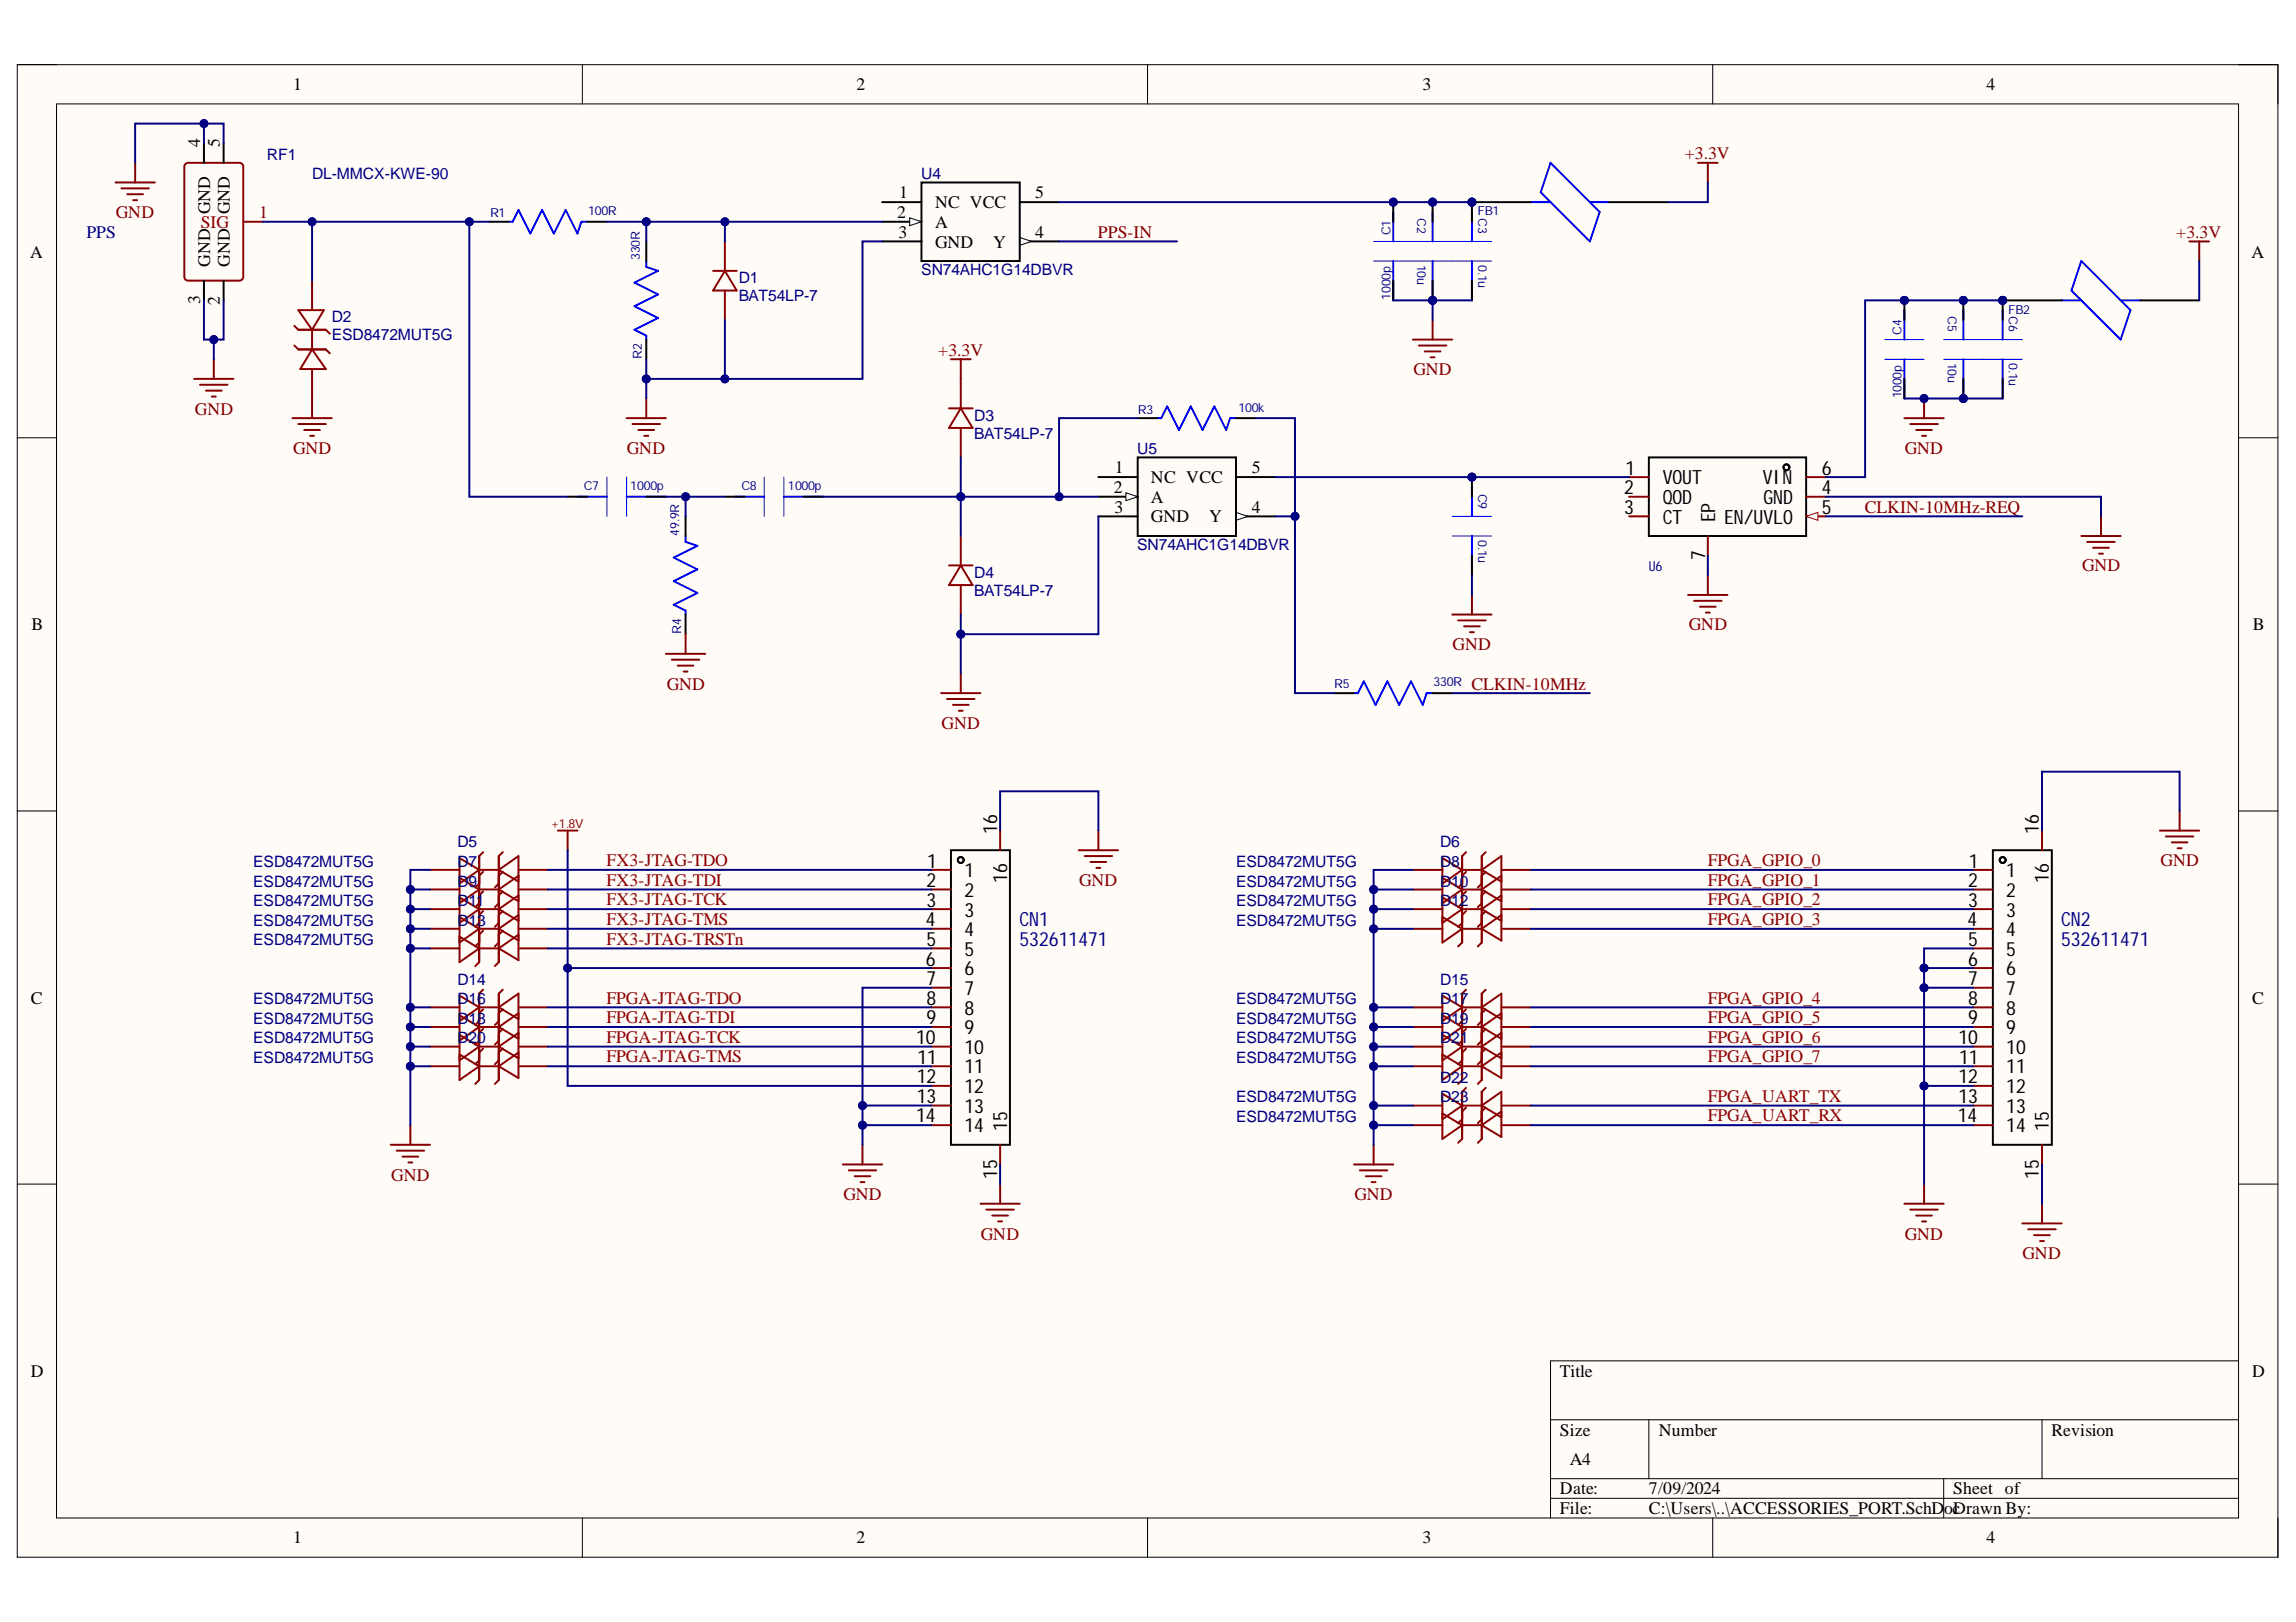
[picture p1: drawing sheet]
<svg xmlns="http://www.w3.org/2000/svg" width="297mm" height="210mm" viewBox="0 0 297 210" stroke-linecap="round" stroke-linejoin="round" font-family="sans-serif">
<defs><g id="words">
<g font-size="2.5">
<text x="210.1" y="64">2</text>
<text x="210.3" y="61.4">1</text>
<text x="215.1" y="62.7">VOUT</text>
<text x="215.1" y="65.2">QOD</text>
<text x="228.1" y="62.7">VIN</text>
<text x="228.1" y="65.2">GND</text>
<text x="235.7" y="64">4</text>
<text x="235.7" y="61.4">6</text>
<text x="210.1" y="66.5">3</text>
<text x="215.1" y="67.8">CT</text>
<text x="221.9" y="67.6" transform="rotate(-90 221.9 67.6)">EP</text>
<text x="223.1" y="67.8">EN/UVLO</text>
<text x="235.7" y="66.5">5</text>
<text x="220.6" y="72.5" transform="rotate(-90 220.6 72.5)">7</text>
<text x="129" y="108" transform="rotate(-90 129 108)">16</text>
<text x="263.8" y="108" transform="rotate(-90 263.8 108)">16</text>
<text x="120" y="112.3">1</text>
<text x="124.8" y="113.5">1</text>
<text x="254.7" y="112.3">1</text>
<text x="259.5" y="113.5">1</text>
<text x="119.8" y="119.9">4</text>
<text x="119.9" y="114.8">2</text>
<text x="119.9" y="117.3">3</text>
<text x="124.8" y="116.1">2</text>
<text x="124.8" y="118.6">3</text>
<text x="130.3" y="114.2" transform="rotate(-90 130.3 114.2)">16</text>
<text x="254.6" y="119.9">4</text>
<text x="254.6" y="114.8">2</text>
<text x="254.6" y="117.3">3</text>
<text x="259.5" y="116.1">2</text>
<text x="259.5" y="118.6">3</text>
<text x="265" y="114.2" transform="rotate(-90 265 114.2)">16</text>
<text x="119.8" y="125">6</text>
<text x="119.9" y="122.4">5</text>
<text x="124.8" y="121.2">4</text>
<text x="124.8" y="123.7">5</text>
<text x="254.6" y="122.4">5</text>
<text x="254.6" y="125">6</text>
<text x="259.5" y="121.2">4</text>
<text x="259.5" y="123.7">5</text>
<text x="119.9" y="127.5">7</text>
<text x="119.9" y="130">8</text>
<text x="124.8" y="126.2">6</text>
<text x="124.8" y="128.8">7</text>
<text x="124.8" y="131.3">8</text>
<text x="254.6" y="127.5">7</text>
<text x="254.6" y="130">8</text>
<text x="259.5" y="126.2">6</text>
<text x="259.5" y="128.8">7</text>
<text x="259.5" y="131.3">8</text>
<text x="118.5" y="135.1">10</text>
<text x="118.7" y="137.6">11</text>
<text x="119.9" y="132.6">9</text>
<text x="124.8" y="133.8">9</text>
<text x="124.8" y="136.4">10</text>
<text x="253.4" y="135.1">10</text>
<text x="253.5" y="137.6">11</text>
<text x="254.6" y="132.6">9</text>
<text x="259.5" y="133.8">9</text>
<text x="259.5" y="136.4">10</text>
<text x="118.6" y="140.2">12</text>
<text x="118.6" y="142.7">13</text>
<text x="124.8" y="138.9">11</text>
<text x="124.8" y="141.5">12</text>
<text x="124.8" y="144">13</text>
<text x="253.4" y="140.2">12</text>
<text x="253.4" y="142.7">13</text>
<text x="259.5" y="138.9">11</text>
<text x="259.5" y="141.5">12</text>
<text x="259.5" y="144">13</text>
<text x="118.5" y="145.3">14</text>
<text x="124.8" y="146.5">14</text>
<text x="130.3" y="146.4" transform="rotate(-90 130.3 146.4)">15</text>
<text x="253.3" y="145.3">14</text>
<text x="259.5" y="146.5">14</text>
<text x="265" y="146.4" transform="rotate(-90 265 146.4)">15</text>
<text x="129" y="152.5" transform="rotate(-90 129 152.5)">15</text>
<text x="263.8" y="152.5" transform="rotate(-90 263.8 152.5)">15</text>
</g>
<g font-size="2.5" fill="#000080">
<text x="131.9" y="119.9">CN1</text>
<text x="266.7" y="119.9">CN2</text>
<text x="131.9" y="122.4">532611471</text>
<text x="266.7" y="122.4">532611471</text>
</g>
<g font-size="2.3">
<text x="37.9" y="11.7">1</text>
<text x="110.8" y="11.7">2</text>
<text x="184" y="11.7">3</text>
<text x="257" y="11.7">4</text>
<text x="25.9" y="19" transform="rotate(-90 25.9 19)">4</text>
<text x="28.4" y="19" transform="rotate(-90 28.4 19)">5</text>
<text x="27.2" y="27.8" transform="rotate(-90 27.2 27.8)">GND</text>
<text x="29.7" y="27.8" transform="rotate(-90 29.7 27.8)">GND</text>
<text x="116.1" y="28.2">2</text>
<text x="116.3" y="25.6">1</text>
<text x="121" y="26.9">NC VCC</text>
<text x="121" y="29.5">A</text>
<text x="133.9" y="25.6">5</text>
<text x="3.9" y="33.3">A</text>
<text x="27.2" y="34.5" transform="rotate(-90 27.2 34.5)">GND</text>
<text x="29.7" y="34.5" transform="rotate(-90 29.7 34.5)">GND</text>
<text x="116.2" y="30.8">3</text>
<text x="121" y="32.1">GND</text>
<text x="128.5" y="32.1">Y</text>
<text x="133.9" y="30.8">4</text>
<text x="291.3" y="33.3">A</text>
<text x="25.9" y="39.3" transform="rotate(-90 25.9 39.3)">3</text>
<text x="28.4" y="39.4" transform="rotate(-90 28.4 39.4)">2</text>
<text x="144.1" y="63.8">2</text>
<text x="144.2" y="61.3">1</text>
<text x="148.9" y="62.5">NC VCC</text>
<text x="148.9" y="65.1">A</text>
<text x="161.9" y="61.3">5</text>
<text x="144.2" y="66.3">3</text>
<text x="148.9" y="67.6">GND</text>
<text x="156.4" y="67.6">Y</text>
<text x="161.9" y="66.3">4</text>
<text x="4.1" y="81.6">B</text>
<text x="291.5" y="81.6">B</text>
<text x="4" y="129.9">C</text>
<text x="291.4" y="129.9">C</text>
<text x="4" y="178.2">D</text>
<text x="201.8" y="178.2">Title</text>
<text x="291.4" y="178.2">D</text>
<text x="201.8" y="185.8">Size</text>
<text x="214.6" y="185.8">Number</text>
<text x="265.4" y="185.8">Revision</text>
<text x="203.1" y="189.6">A4</text>
<text x="201.8" y="193.4">Date:</text>
<text x="201.8" y="195.9">File:</text>
<text x="213.3" y="193.4">7/09/2024</text>
<text x="213.3" y="195.9">C:\Users\..\ACCESSORIES_PORT.SchD</text>
<text x="251.5" y="195.9">ocDrawn By:</text>
<text x="252.7" y="193.4">Sheet of</text>
<text x="37.9" y="199.7">1</text>
<text x="110.8" y="199.7">2</text>
<text x="184" y="199.7">3</text>
<text x="257" y="199.7">4</text>
</g>
<g font-size="2.3" fill="#800000">
<text x="218" y="20.6">+3.3V</text>
<text x="15" y="28.2">GND</text>
<text x="142" y="30.8">PPS-IN</text>
<text x="281.6" y="30.8">+3.3V</text>
<text x="121.4" y="46">+3.3V</text>
<text x="25.2" y="53.6">GND</text>
<text x="182.9" y="48.6">GND</text>
<text x="37.9" y="58.7">GND</text>
<text x="81.1" y="58.7">GND</text>
<text x="246.4" y="58.7">GND</text>
<text x="241.3" y="66.3">CLKIN-10MHz-REQ</text>
<text x="269.4" y="73.9">GND</text>
<text x="218.5" y="81.6">GND</text>
<text x="86.3" y="89.3">GND</text>
<text x="187.9" y="84.1">GND</text>
<text x="190.4" y="89.3">CLKIN-10MHz</text>
<text x="121.8" y="94.3">GND</text>
<text x="279.5" y="112.1">GND</text>
<text x="139.6" y="114.6">GND</text>
<text x="50.6" y="152.8">GND</text>
<text x="109.1" y="155.3">GND</text>
<text x="175.2" y="155.3">GND</text>
<text x="126.9" y="160.4">GND</text>
<text x="246.4" y="160.4">GND</text>
<text x="261.7" y="162.9">GND</text>
</g>
<g font-size="2.3" fill="#800">
<text x="26" y="29.5">SIG</text>
<text x="33.5" y="28.2">1</text>
</g>
<text font-size="2.3" fill="#000080" x="11.2" y="30.8">PPS</text>
<g font-size="2.3" fill="#980000">
<text x="78.5" y="112.1">FX3-JTAG-TDO</text>
<text x="220.9" y="112.1">FPGA_GPIO_0</text>
<text x="78.5" y="114.6">FX3-JTAG-TDI</text>
<text x="78.5" y="117.2">FX3-JTAG-TCK</text>
<text x="78.5" y="119.7">FX3-JTAG-TMS</text>
<text x="220.9" y="114.6">FPGA_GPIO_1</text>
<text x="220.9" y="117.2">FPGA_GPIO_2</text>
<text x="220.9" y="119.7">FPGA_GPIO_3</text>
<text x="78.5" y="122.3">FX3-JTAG-TRSTn</text>
<text x="78.5" y="129.9">FPGA-JTAG-TDO</text>
<text x="220.9" y="129.9">FPGA_GPIO_4</text>
<text x="78.5" y="132.4">FPGA-JTAG-TDI</text>
<text x="78.5" y="134.9">FPGA-JTAG-TCK</text>
<text x="78.5" y="137.5">FPGA-JTAG-TMS</text>
<text x="220.9" y="132.4">FPGA_GPIO_5</text>
<text x="220.9" y="134.9">FPGA_GPIO_6</text>
<text x="220.9" y="137.5">FPGA_GPIO_7</text>
<text x="220.9" y="142.6">FPGA_UART_TX</text>
<text x="220.9" y="145.1">FPGA_UART_RX</text>
</g>
<g font-size="2" fill="#000080">
<text x="34.5" y="20.6">RF1</text>
<text x="40.4" y="23.2">DL-MMCX-KWE-90</text>
<text x="119.2" y="23.2">U4</text>
<text x="119.2" y="35.6">SN74AHC1G14DBVR</text>
<text x="42.9" y="41.7">D2</text>
<text x="95.6" y="36.6">D1</text>
<text x="95.6" y="38.9">BAT54LP-7</text>
<text x="42.9" y="44">ESD8472MUT5G</text>
<text x="126" y="54.5">D3</text>
<text x="126" y="56.8">BAT54LP-7</text>
<text x="147.1" y="58.8">U5</text>
<text x="147.1" y="71.2">SN74AHC1G14DBVR</text>
<text x="126" y="74.8">D4</text>
<text x="126" y="77.1">BAT54LP-7</text>
<text x="32.8" y="112.2">ESD8472MUT5G</text>
<text x="59.2" y="109.6">D5</text>
<text x="59.2" y="112.2">D7</text>
<text x="159.9" y="112.2">ESD8472MUT5G</text>
<text x="186.3" y="109.6">D6</text>
<text x="186.3" y="112.2">D8</text>
<text x="32.8" y="114.7">ESD8472MUT5G</text>
<text x="32.8" y="117.3">ESD8472MUT5G</text>
<text x="32.8" y="119.8">ESD8472MUT5G</text>
<text x="59.2" y="114.7">D9</text>
<text x="59.2" y="117.3">D11</text>
<text x="59.2" y="119.8">D13</text>
<text x="159.9" y="114.7">ESD8472MUT5G</text>
<text x="159.9" y="117.3">ESD8472MUT5G</text>
<text x="159.9" y="119.8">ESD8472MUT5G</text>
<text x="186.3" y="114.7">D10</text>
<text x="186.3" y="117.3">D12</text>
<text x="32.8" y="122.3">ESD8472MUT5G</text>
<text x="32.8" y="129.9">ESD8472MUT5G</text>
<text x="59.2" y="127.4">D14</text>
<text x="59.2" y="129.9">D16</text>
<text x="159.9" y="129.9">ESD8472MUT5G</text>
<text x="186.3" y="127.4">D15</text>
<text x="186.3" y="129.9">D17</text>
<text x="32.8" y="132.5">ESD8472MUT5G</text>
<text x="32.8" y="135">ESD8472MUT5G</text>
<text x="32.8" y="137.6">ESD8472MUT5G</text>
<text x="59.2" y="132.5">D18</text>
<text x="59.2" y="135">D20</text>
<text x="159.9" y="132.5">ESD8472MUT5G</text>
<text x="159.9" y="135">ESD8472MUT5G</text>
<text x="159.9" y="137.6">ESD8472MUT5G</text>
<text x="186.3" y="132.5">D19</text>
<text x="186.3" y="135">D21</text>
<text x="159.9" y="142.6">ESD8472MUT5G</text>
<text x="186.3" y="140.1">D22</text>
<text x="186.3" y="142.6">D23</text>
<text x="159.9" y="145.2">ESD8472MUT5G</text>
</g>
<text font-size="1.8" fill="#000080" x="213.3" y="73.9">U6</text>
<g font-size="1.6" fill="#000080">
<text x="63.4" y="28.1">R1</text>
<text x="76.1" y="27.8">100R</text>
<text x="183.4" y="28.3" transform="rotate(90 183.4 28.3)">C2</text>
<text x="191.1" y="27.8">FB1</text>
<text x="191.2" y="28.3" transform="rotate(90 191.2 28.3)">C3</text>
<text x="82.8" y="33.6" transform="rotate(-90 82.8 33.6)">330R</text>
<text x="179.9" y="30.5" transform="rotate(-90 179.9 30.5)">C1</text>
<text x="183.4" y="34.3" transform="rotate(90 183.4 34.3)">10u</text>
<text x="191.2" y="34.3" transform="rotate(90 191.2 34.3)">0.1u</text>
<text x="179.9" y="38.8" transform="rotate(-90 179.9 38.8)">1000p</text>
<text x="252" y="41" transform="rotate(90 252 41)">C5</text>
<text x="259.8" y="40.6">FB2</text>
<text x="259.9" y="41" transform="rotate(90 259.9 41)">C6</text>
<text x="83" y="46.5" transform="rotate(-90 83 46.5)">R2</text>
<text x="246" y="43.3" transform="rotate(-90 246 43.3)">C4</text>
<text x="252" y="47" transform="rotate(90 252 47)">10u</text>
<text x="259.9" y="47" transform="rotate(90 259.9 47)">0.1u</text>
<text x="147.2" y="53.6">R3</text>
<text x="160.2" y="53.3">100k</text>
<text x="246" y="51.5" transform="rotate(-90 246 51.5)">1000p</text>
<text x="75.5" y="63.5">C7</text>
<text x="81.5" y="63.5">1000p</text>
<text x="95.9" y="63.5">C8</text>
<text x="101.9" y="63.5">1000p</text>
<text x="191.2" y="63.9" transform="rotate(90 191.2 63.9)">C9</text>
<text x="87.9" y="69.4" transform="rotate(-90 87.9 69.4)">49.9R</text>
<text x="191.2" y="69.9" transform="rotate(90 191.2 69.9)">0.1u</text>
<text x="88.1" y="82" transform="rotate(-90 88.1 82)">R4</text>
<text x="172.6" y="89.1">R5</text>
<text x="185.5" y="88.8">330R</text>
</g>
<text font-size="1.6" fill="#800000" x="71.4" y="107.2">+1.8V</text>
</g></defs>
<path d="M2.2 8.4h292.5v193.1h-292.5z" fill-rule="evenodd" fill="#fffcf8"/>
<path d="M2.2 8.4h292.5v193.1h-292.5z" fill="none" stroke="#000" stroke-width=".13"/>
<path d="M7.3 13.4h282.3v183h-282.3z" fill-rule="evenodd" fill="#fffcf8"/>
<g fill="none" stroke="#000" stroke-width=".13">
<path d="M2.2 8.4h5.1M7.3 13.4h282.3v183h-282.3zM75.3 8.4v5M148.5 8.4v5M221.6 8.4v5M289.6 8.4h5.1v5M2.2 56.7h5.1M289.6 56.7h5.1M2.2 104.9h5.1M289.6 105h5.1M2.2 153.2h5.1M289.6 153.2h5.1"/>
<path d="M289.6 176.1h-89v20.3M75.3 196.4v5.1M148.5 196.4v5.1M200.6 183.7h89M200.6 191.4h89M200.6 193.9h89M213.3 183.7v7.7M221.6 196.4v5.1M251.5 191.4v5M264.2 183.7v7.7M294.7 196.4v5.1"/>
</g>
<path d="M92.3 35.1h3M93.8 31.2v3.9M93.8 37.6v3.8M93.8 35.1l1.5 2.5h-3z" fill="none" stroke="#800" stroke-width=".25"/>
<path d="M65.8 28.7h.5l.8-1.5 1.5 3 1.5-3 1.6 3 1.5-3 1.5 3 .5-1.5h.8M83.6 33.8v.7l1.5 .6-3 1.5 3 1.5-3 1.5 3 1.6-3 1.5 1.5 .7v.5" fill="none" stroke="#00f" stroke-width=".25"/>
<path d="M63.3 28.7h2.5M76 28.7h2.5M83.6 31.2v2.6M114.1 28.7h5.1M114.1 26.2h5.1M83.6 43.9v2.6" fill="none" stroke="#000" stroke-width=".25"/>
<path d="M81.1 54.1h5.1M81.8 54.9h3.6M82.6 55.6h2M83.4 56.4h.5M83.6 51.6v2.5" fill="none" stroke="#800000" stroke-width=".25"/>
<path d="M117.7 28.2l1.5 .5-1.5 .5z" fill="#f8fcff"/>
<path d="M117.7 28.2l1.5 .5-1.5 .5z" fill="none" stroke="#000" stroke-width=".13"/>
<path d="M114.1 31.2h5.1M131.9 31.2h5.1" fill="none" stroke="#000" stroke-width=".25"/>
<path d="M131.9 30.7l1.6 .5-1.6 .5z" fill="#f8fcff"/>
<path d="M131.9 30.7l1.6 .5-1.6 .5z" fill="none" stroke="#000" stroke-width=".13"/>
<path d="M119.2 23.6h12.7v10.2h-12.7zM131.9 26.2h5.1M73.4 64.3h2.6M83.6 64.3h2.6M88.7 66.8v2.6M88.7 79.5v2.6M93.8 64.3h2.5M104 64.3h2.5M142.1 64.3h5.1M142.1 61.7h5.1" fill="none" stroke="#000" stroke-width=".25"/>
<path d="M74.7 64.3h3.8M81.1 64.3h5.1M88.7 69.4v.7l1.5 .5-3 1.6 3 1.5-3 1.5 3 1.5-3 1.6 1.5 .7v.5M95.1 64.3h3.8M101.4 64.3h5.1" fill="none" stroke="#00f" stroke-width=".25"/>
<path d="M78.5 61.7v5.1M81.1 61.7v5.1M98.9 61.7v5.1M101.4 61.7v5.1" fill="none" stroke="#00f" stroke-width=".13"/>
<path d="M123 46.5h2.6M124.3 46.5v2.5M86.2 84.6h5M86.9 85.4h3.6M87.7 86.1h2M88.4 86.9h.5M88.7 82.1v2.5M121.8 89.7h5M122.5 90.5h3.6M123.3 91.2h2M124 92h.6M124.3 87.2v2.5" fill="none" stroke="#800000" stroke-width=".25"/>
<path d="M122.8 52.8h3M124.3 49v3.8M124.3 55.4v3.8M124.3 52.8l1.5 2.6h-3zM122.8 73.2h3M124.3 69.4v3.8M124.3 75.7v3.8M124.3 73.2l1.5 2.5h-3z" fill="none" stroke="#800" stroke-width=".25"/>
<path d="M145.7 63.8l1.5 .5-1.5 .5z" fill="#f8fcff"/>
<path d="M145.7 63.8l1.5 .5-1.5 .5z" fill="none" stroke="#000" stroke-width=".13"/>
<path d="M142.1 66.8h5.1M159.9 66.8h5.1" fill="none" stroke="#000" stroke-width=".25"/>
<path d="M159.9 66.3l1.5 .5-1.5 .5z" fill="#f8fcff"/>
<path d="M159.9 66.3l1.5 .5-1.5 .5z" fill="none" stroke="#000" stroke-width=".13"/>
<path d="M147.2 59.2h12.7v10.2h-12.7zM147.2 54.1h2.5M159.9 54.1h2.5M159.9 61.7h5.1M172.6 89.7h2.6M185.3 89.7h2.6" fill="none" stroke="#000" stroke-width=".25"/>
<path d="M149.7 54.1h.5l.8-1.5 1.5 3 1.6-3 1.5 3 1.5-3 1.5 3 .5-1.5h.8M175.2 89.7h.5l.7-1.5 1.6 3 1.5-3 1.5 3 1.5-3 1.6 3 .5-1.5h.7" fill="none" stroke="#00f" stroke-width=".25"/>
<path d="M40.4 36.3v3.8M38.1 42.2l.5 .5h3.6l.5 .5M38.1 44.7l.5 .5h3.6l.5 .5M38.6 40.1h3.3l-1.5 2.6zM40.4 42.7v2.5M40.4 47.8v3.8M40.4 45.2l1.8 2.6h-3.3z" fill="none" stroke="#800" stroke-width=".25"/>
<path d="M37.8 54.1h5.1M38.6 54.9h3.6M39.4 55.6h2M40.1 56.4h.5M40.4 51.6v2.5" fill="none" stroke="#800000" stroke-width=".25"/>
<circle cx="190.4" cy="26.2" r=".51" fill="#000080"/>
<circle cx="190.4" cy="26.2" r=".51" fill="none" stroke="#000080" stroke-width=".13"/>
<path d="M190.4 27.4v3.8M190.4 33.8v5.1" fill="none" stroke="#00f" stroke-width=".25"/>
<path d="M187.9 31.2h5.1M187.9 33.8h5.1" fill="none" stroke="#00f" stroke-width=".13"/>
<path d="M190.4 26.2v2.5" fill="none" stroke="#000" stroke-width=".25"/>
<circle cx="190.4" cy="26.2" r=".51" fill="#000080"/>
<circle cx="190.4" cy="26.2" r=".51" fill="none" stroke="#000080" stroke-width=".13"/>
<path d="M190.4 36.3v2.6" fill="none" stroke="#000" stroke-width=".25"/>
<path d="M219.7 21.1h2.5M220.9 21.1v2.5" fill="none" stroke="#800000" stroke-width=".25"/>
<circle cx="190.4" cy="26.2" r=".51" fill="#000080"/>
<circle cx="190.4" cy="26.2" r=".51" fill="none" stroke="#000080" stroke-width=".13"/>
<path d="M198.1 26.2h2.5M200.6 21.1l6.4 6.3-1.3 3.8-6.4-6.3zM205.7 26.2h2.5" fill="none" stroke="#00f" stroke-width=".25"/>
<path d="M190.4 26.2h7.7" fill="none" stroke="#000" stroke-width=".25"/>
<circle cx="190.4" cy="26.2" r=".51" fill="#000080"/>
<circle cx="190.4" cy="26.2" r=".51" fill="none" stroke="#000080" stroke-width=".13"/>
<path d="M208.2 26.2h7.7" fill="none" stroke="#000" stroke-width=".25"/>
<circle cx="185.3" cy="26.2" r=".51" fill="#000080"/>
<circle cx="185.3" cy="26.2" r=".51" fill="none" stroke="#000080" stroke-width=".13"/>
<circle cx="185.3" cy="38.9" r=".51" fill="#000080"/>
<circle cx="185.3" cy="38.9" r=".51" fill="none" stroke="#000080" stroke-width=".13"/>
<path d="M185.3 27.4v3.8M185.3 33.8v5.1" fill="none" stroke="#00f" stroke-width=".25"/>
<path d="M182.8 31.2h5.1M182.8 33.8h5.1" fill="none" stroke="#00f" stroke-width=".13"/>
<path d="M185.3 26.2v2.5" fill="none" stroke="#000" stroke-width=".25"/>
<circle cx="185.3" cy="26.2" r=".51" fill="#000080"/>
<circle cx="185.3" cy="26.2" r=".51" fill="none" stroke="#000080" stroke-width=".13"/>
<path d="M185.3 36.3v2.6" fill="none" stroke="#000" stroke-width=".25"/>
<circle cx="185.3" cy="38.9" r=".51" fill="#000080"/>
<circle cx="185.3" cy="38.9" r=".51" fill="none" stroke="#000080" stroke-width=".13"/>
<circle cx="180.2" cy="26.2" r=".51" fill="#000080"/>
<circle cx="180.2" cy="26.2" r=".51" fill="none" stroke="#000080" stroke-width=".13"/>
<path d="M180.2 27.4v3.8M180.2 33.8v5.1" fill="none" stroke="#00f" stroke-width=".25"/>
<path d="M177.7 31.2h5.1M177.7 33.8h5.1" fill="none" stroke="#00f" stroke-width=".13"/>
<path d="M180.2 26.2v2.5" fill="none" stroke="#000" stroke-width=".25"/>
<circle cx="180.2" cy="26.2" r=".51" fill="#000080"/>
<circle cx="180.2" cy="26.2" r=".51" fill="none" stroke="#000080" stroke-width=".13"/>
<path d="M180.2 36.3v2.6" fill="none" stroke="#000" stroke-width=".25"/>
<path d="M182.8 43.9h5.1M183.6 44.7h3.5M184.3 45.5h2.1M185.1 46.2h.5M185.3 41.4v2.5" fill="none" stroke="#800000" stroke-width=".25"/>
<circle cx="259.1" cy="38.9" r=".51" fill="#000080"/>
<circle cx="259.1" cy="38.9" r=".51" fill="none" stroke="#000080" stroke-width=".13"/>
<path d="M259.1 40.1v3.8M259.1 46.5v5.1" fill="none" stroke="#00f" stroke-width=".25"/>
<path d="M256.6 43.9h5M256.6 46.5h5" fill="none" stroke="#00f" stroke-width=".13"/>
<path d="M259.1 38.9v2.5" fill="none" stroke="#000" stroke-width=".25"/>
<circle cx="259.1" cy="38.9" r=".51" fill="#000080"/>
<circle cx="259.1" cy="38.9" r=".51" fill="none" stroke="#000080" stroke-width=".13"/>
<path d="M259.1 49v2.6" fill="none" stroke="#000" stroke-width=".25"/>
<path d="M283.2 31.2h2.6M284.5 31.2v2.6" fill="none" stroke="#800000" stroke-width=".25"/>
<circle cx="259.1" cy="38.9" r=".51" fill="#000080"/>
<circle cx="259.1" cy="38.9" r=".51" fill="none" stroke="#000080" stroke-width=".13"/>
<path d="M266.7 38.9h2.6M269.3 33.8l6.3 6.3-1.3 3.8-6.3-6.3zM274.3 38.9h2.6" fill="none" stroke="#00f" stroke-width=".25"/>
<path d="M259.1 38.9h7.6" fill="none" stroke="#000" stroke-width=".25"/>
<circle cx="259.1" cy="38.9" r=".51" fill="#000080"/>
<circle cx="259.1" cy="38.9" r=".51" fill="none" stroke="#000080" stroke-width=".13"/>
<path d="M276.9 38.9h7.6" fill="none" stroke="#000" stroke-width=".25"/>
<circle cx="254" cy="38.9" r=".51" fill="#000080"/>
<circle cx="254" cy="38.9" r=".51" fill="none" stroke="#000080" stroke-width=".13"/>
<circle cx="254" cy="51.6" r=".51" fill="#000080"/>
<circle cx="254" cy="51.6" r=".51" fill="none" stroke="#000080" stroke-width=".13"/>
<path d="M254 40.1v3.8M254 46.5v5.1" fill="none" stroke="#00f" stroke-width=".25"/>
<path d="M251.5 43.9h5.1M251.5 46.5h5.1" fill="none" stroke="#00f" stroke-width=".13"/>
<path d="M254 38.9v2.5" fill="none" stroke="#000" stroke-width=".25"/>
<circle cx="254" cy="38.9" r=".51" fill="#000080"/>
<circle cx="254" cy="38.9" r=".51" fill="none" stroke="#000080" stroke-width=".13"/>
<path d="M254 49v2.6" fill="none" stroke="#000" stroke-width=".25"/>
<circle cx="254" cy="51.6" r=".51" fill="#000080"/>
<circle cx="254" cy="51.6" r=".51" fill="none" stroke="#000080" stroke-width=".13"/>
<circle cx="246.4" cy="38.9" r=".51" fill="#000080"/>
<circle cx="246.4" cy="38.9" r=".51" fill="none" stroke="#000080" stroke-width=".13"/>
<path d="M246.4 40.1v3.8M246.4 46.5v5.1" fill="none" stroke="#00f" stroke-width=".25"/>
<path d="M243.8 43.9h5.1M243.8 46.5h5.1" fill="none" stroke="#00f" stroke-width=".13"/>
<path d="M246.4 38.9v2.5" fill="none" stroke="#000" stroke-width=".25"/>
<circle cx="246.4" cy="38.9" r=".51" fill="#000080"/>
<circle cx="246.4" cy="38.9" r=".51" fill="none" stroke="#000080" stroke-width=".13"/>
<path d="M246.4 49v2.6" fill="none" stroke="#000" stroke-width=".25"/>
<path d="M246.4 54.1h5.1M247.1 54.9h3.6M247.9 55.6h2M248.7 56.4h.5M248.9 51.6v2.5" fill="none" stroke="#800000" stroke-width=".25"/>
<circle cx="248.9" cy="51.6" r=".51" fill="#000080"/>
<circle cx="248.9" cy="51.6" r=".51" fill="none" stroke="#000080" stroke-width=".13"/>
<path d="M213.3 59.2h20.4v10.2h-20.4z" fill="none" stroke="#000" stroke-width=".25"/>
<path d="M210.8 61.7h2.5M210.8 64.3h2.5M210.8 66.8h2.5M233.7 64.3h2.5M233.7 66.8h2.5" fill="none" stroke="#800" stroke-width=".25"/>
<path d="M233.7 66.8l1.5-.5v1z" fill="#f8fcff"/>
<path d="M233.7 66.8l1.5-.5v1z" fill="none" stroke="#800" stroke-width=".13"/>
<g fill="none" stroke="#800" stroke-width=".25">
<path d="M23.9 21.3l.2-.2h.3h6.6h.2l.2 .2 .1 .3v14.2l-.1 .3-.2 .2h-.2h-6.6h-.3l-.2-.2-.1-.3v-14.2zM31.5 28.7h2.5M220.9 69.4v2.5M233.7 61.7h2.5M55.6 115.1h3.8M55.6 117.7h3.8M55.6 112.6h3.8M59.4 113.6l2.6 1.5M59.4 116.1l2.6 1.6M59.4 118.7l2.6 1.5M62 115.1h2.5M62 117.7h2.5"/>
<path d="M62 112.6h2.5M62 112.6l-2.6-1.6v13.5l2.6-1.8M62 112.6l-2.6 1.7M62 114.3l-.5 .6M62 116.9l-.5 .5M62 115.1l-2.6 1.8M62 119.4l-.5 .5M62 117.7l-2.6 1.7M62.5 110.3l-.5 .5v13.7l-.5 .5M62.5 112.8l-.5 .5M62.5 115.4l-.5 .5M62.5 117.9l-.5 .5"/>
<path d="M64.5 112.6l2.6 1.5M64.5 112.6l2.6-1.8v13.5l-2.6-1.6M64.5 114.3l-.5 .6M64.5 115.1l2.6 1.5M64.5 116.9l-.5 .5M64.5 117.7l2.6 1.5M64.5 119.4l-.5 .5M65 110.3l-.5 .5v13.7l-.5 .5M65 112.8l-.5 .5M65 115.4l-.5 .5M65 117.9l-.5 .5M67.1 115.1h3.8"/>
<path d="M67.1 117.7h3.8M67.1 112.6h3.8M67.1 113.3l-2.6 1.8M67.1 115.9l-2.6 1.8M67.1 118.4l-2.6 1.8M120.5 115.1h2.5M120.5 117.7h2.5M120.5 112.6h2.5M129.4 107.5v2.5M182.8 112.6h3.8M182.8 115.1h3.8M182.8 117.7h3.8"/>
<path d="M186.6 113.6l2.6 1.5M186.6 116.1l2.6 1.6M186.6 118.7l2.6 1.5M189.2 112.6h2.5M189.2 115.1h2.5M189.2 117.7h2.5M189.2 112.6l-2.6-1.6v11l2.6-1.8M189.2 112.6l-2.6 1.8M189.2 114.4l-.6 .5M189.2 115.1l-2.6 1.8M189.2 116.9l-.6 .5M189.2 117.7l-2.6 1.7"/>
<path d="M189.2 119.4l-.6 .5M189.7 110.3l-.5 .5v11.2l-.6 .5M189.7 112.8l-.5 .5M189.7 115.4l-.5 .5M189.7 117.9l-.5 .5M191.7 112.6l2.5 1.5M191.7 112.6l2.5-1.8v10.9l-2.5-1.5M191.7 114.4l-.5 .5M191.7 115.1l2.5 1.5M191.7 116.9l-.5 .5M191.7 117.7l2.5 1.5M191.7 119.4l-.5 .5"/>
<path d="M192.2 110.3l-.5 .5v11.2l-.5 .5M192.2 112.8l-.5 .5M192.2 115.4l-.5 .5M192.2 117.9l-.5 .5M194.2 112.6h3.9M194.2 115.1h3.9M194.2 117.7h3.9M194.2 113.3l-2.5 1.8M194.2 115.9l-2.5 1.8M194.2 118.4l-2.5 1.8M255.3 112.6h2.5M255.3 115.1h2.5"/>
<path d="M255.3 117.7h2.5M264.2 107.5v2.5M55.6 120.2h3.8M55.6 122.7h3.8M55.6 132.9h3.8M55.6 135.4h3.8M55.6 138h3.8M55.6 130.4h3.8M59.4 121.2l2.6 1.5M59.4 131.4l2.6 1.5M59.4 133.9l2.6 1.5M59.4 136.5l2.6 1.5"/>
<path d="M62 120.2h2.5M62 122.7h2.5M62 132.9h2.5M62 135.4h2.5M62 138h2.5M62 130.4h2.5M62 130.4l-2.6-1.6v11l2.6-1.8M62 122l-.5 .5M62 120.2l-2.6 1.8M62 130.4l-2.6 1.7M62 132.1l-.5 .5M62 132.9l-2.6 1.8"/>
<path d="M62 134.7l-.5 .5M62 137.2l-.5 .5M62 135.4l-2.6 1.8M62.5 128.1l-.5 .5v11.2l-.5 .5M62.5 120.4l-.5 .6M62.5 130.6l-.5 .5M62.5 133.2l-.5 .5M62.5 135.7l-.5 .5M64.5 130.4l2.6-1.8v10.9l-2.6-1.5M64.5 120.2l2.6 1.5M64.5 122l-.5 .5M64.5 130.4l2.6 1.5"/>
<path d="M64.5 132.1l-.5 .5M64.5 132.9l2.6 1.5M64.5 134.7l-.5 .5M64.5 135.4l2.6 1.6M64.5 137.2l-.5 .5M65 128.1l-.5 .5v11.2l-.5 .5M65 120.4l-.5 .6M65 130.6l-.5 .5M65 133.2l-.5 .5M65 135.7l-.5 .5M67.1 120.2h3.8M67.1 122.7h3.8"/>
<path d="M67.1 132.9h3.8M67.1 135.4h3.8M67.1 138h3.8M67.1 130.4h3.8M67.1 121l-2.6 1.7M67.1 131.1l-2.6 1.8M67.1 133.7l-2.6 1.7M67.1 136.2l-2.6 1.8M120.5 120.2h2.5M120.5 122.7h2.5M120.5 125.3h2.5M120.5 127.8h2.5"/>
<path d="M120.5 132.9h2.5M120.5 135.4h2.5M120.5 138h2.5M120.5 130.4h2.5M182.8 120.2h3.8M182.8 130.4h3.8M182.8 132.9h3.8M182.8 135.4h3.8M182.8 138h3.8M186.6 131.4l2.6 1.5M186.6 133.9l2.6 1.5M186.6 136.5l2.6 1.5"/>
<path d="M189.2 120.2h2.5M189.2 130.4h2.5M189.2 132.9h2.5M189.2 135.4h2.5M189.2 138h2.5M189.2 130.4l-2.6-1.6v11l2.6-1.8M189.2 130.4l-2.6 1.7M189.2 132.1l-.6 .5M189.2 132.9l-2.6 1.8M189.2 134.7l-.6 .5M189.2 135.4l-2.6 1.8M189.2 137.2l-.6 .5"/>
<path d="M189.7 128.1l-.5 .5v11.2l-.6 .5M189.7 130.6l-.5 .5M189.7 133.2l-.5 .5M189.7 135.7l-.5 .5M191.7 130.4l2.5-1.8v10.9l-2.5-1.5M191.7 130.4l2.5 1.5M191.7 132.1l-.5 .5M191.7 132.9l2.5 1.5M191.7 134.7l-.5 .5M191.7 135.4l2.5 1.6M191.7 137.2l-.5 .5M192.2 128.1l-.5 .5v11.2l-.5 .5"/>
<path d="M192.2 130.6l-.5 .5M192.2 133.2l-.5 .5M192.2 135.7l-.5 .5M194.2 120.2h3.9M194.2 130.4h3.9M194.2 132.9h3.9M194.2 135.4h3.9M194.2 138h3.9M194.2 131.1l-2.5 1.8M194.2 133.7l-2.5 1.7M194.2 136.2l-2.5 1.8M255.3 120.2h2.5"/>
<path d="M255.3 122.7h2.5M255.3 125.3h2.5M255.3 127.8h2.5M255.3 130.4h2.5M255.3 132.9h2.5M255.3 135.4h2.5M255.3 138h2.5M120.5 140.5h2.5M120.5 145.6h2.5M120.5 143.1h2.5M129.4 148.1v2.6M182.8 143.1h3.8"/>
<path d="M182.8 145.6h3.8M186.6 144.1l2.6 1.5M189.2 143.1h2.5M189.2 145.6h2.5M189.2 143.1l-2.6-1.6v5.9l2.6-1.8M189.2 143.1l-2.6 1.7M189.2 144.8l-.6 .6M189.7 140.8l-.5 .5v6.1l-.6 .5M189.7 143.3l-.5 .5M191.7 143.1l2.5-1.8v5.8l-2.5-1.5M191.7 143.1l2.5 1.5M191.7 144.8l-.5 .6"/>
<path d="M192.2 140.8l-.5 .5v6.1l-.5 .5M192.2 143.3l-.5 .5M194.2 143.1h3.9M194.2 145.6h3.9M194.2 143.8l-2.5 1.8M255.3 140.5h2.5M255.3 143.1h2.5M255.3 145.6h2.5M264.2 148.1v2.6"/>
</g>
<g fill="none" stroke="#000" stroke-width=".25">
<path d="M26.4 18.5v2.6M28.9 18.5v2.6M26.4 36.3v2.6M28.9 36.3v2.6M123 110h7.7v38.1h-7.7zM257.8 110h7.7v38.1h-7.7z"/>
<circle cx="231.1" cy="60.5" r=".38"/>
<circle cx="124.3" cy="111.3" r=".38"/>
<circle cx="259.1" cy="111.3" r=".38"/>
</g>
<g fill="none" stroke="#800000" stroke-width=".25">
<path d="M14.9 23.6h5.1M15.7 24.4h3.6M16.5 25.1h2M17.2 25.9h.5M17.5 21.1v2.5M25.1 49h5.1M25.9 49.8h3.5M26.6 50.6h2.1M27.4 51.3h.5M27.7 46.5v2.5M218.4 77h5.1M219.2 77.8h3.5"/>
<path d="M219.9 78.5h2.1M220.7 79.3h.5M220.9 74.5v2.5M269.3 69.4h5M270 70.1h3.6M270.8 70.9h2M271.6 71.7h.5M271.8 66.8v2.6M72.2 107.5h2.5M73.4 107.5v2.5M139.6 110h5M140.3 110.8h3.6"/>
<path d="M141.1 111.5h2M141.8 112.3h.6M142.1 107.5v2.5M279.4 107.5h5.1M280.2 108.3h3.6M281 109h2M281.7 109.8h.5M282 105v2.5M50.5 148.1h5.1M51.3 148.9h3.6M52.1 149.7h2M52.8 150.4h.5"/>
<path d="M53.1 145.6v2.5M109 150.7h5.1M109.8 151.5h3.6M110.6 152.2h2M111.3 153h.5M111.6 148.1v2.6M126.8 155.8h5.1M127.6 156.5h3.6M128.4 157.3h2M129.1 158.1h.5M129.4 153.2v2.6M175.2 150.7h5"/>
<path d="M175.9 151.5h3.6M176.7 152.2h2M177.5 153h.5M177.7 148.1v2.6M246.4 155.8h5.1M247.1 156.5h3.6M247.9 157.3h2M248.7 158.1h.5M248.9 153.2v2.6M261.6 158.3h5.1M262.4 159.1h3.6M263.2 159.8h2"/>
<path d="M264.2 155.8v2.5M263.9 160.6h.5"/>
</g>
<circle cx="190.4" cy="61.7" r=".51" fill="#000080"/>
<circle cx="190.4" cy="61.7" r=".51" fill="none" stroke="#000080" stroke-width=".13"/>
<path d="M190.4 63v3.8M190.4 69.4v5.1" fill="none" stroke="#00f" stroke-width=".25"/>
<path d="M187.9 66.8h5.1M187.9 69.4h5.1" fill="none" stroke="#00f" stroke-width=".13"/>
<path d="M190.4 61.7v2.6" fill="none" stroke="#000" stroke-width=".25"/>
<circle cx="190.4" cy="61.7" r=".51" fill="#000080"/>
<circle cx="190.4" cy="61.7" r=".51" fill="none" stroke="#000080" stroke-width=".13"/>
<path d="M190.4 71.9v2.6" fill="none" stroke="#000" stroke-width=".25"/>
<path d="M187.9 79.5h5.1M190.4 77v2.5M188.6 80.3h3.6M189.4 81.1h2M190.2 81.8h.5" fill="none" stroke="#800000" stroke-width=".25"/>
<path d="M78.5 28.7h5.1v2.5" fill="none" stroke="#000080" stroke-width=".25"/>
<circle cx="83.6" cy="28.7" r=".51" fill="#000080"/>
<circle cx="83.6" cy="28.7" r=".51" fill="none" stroke="#000080" stroke-width=".13"/>
<path d="M93.8 41.4v7.6h-10.2" fill="none" stroke="#000080" stroke-width=".25"/>
<circle cx="93.8" cy="49" r=".51" fill="#000080"/>
<circle cx="93.8" cy="49" r=".51" fill="none" stroke="#000080" stroke-width=".13"/>
<circle cx="83.6" cy="49" r=".51" fill="#000080"/>
<circle cx="83.6" cy="49" r=".51" fill="none" stroke="#000080" stroke-width=".13"/>
<path d="M83.6 28.7h10.2v2.5" fill="none" stroke="#000080" stroke-width=".25"/>
<circle cx="83.6" cy="28.7" r=".51" fill="#000080"/>
<circle cx="83.6" cy="28.7" r=".51" fill="none" stroke="#000080" stroke-width=".13"/>
<circle cx="93.8" cy="28.7" r=".51" fill="#000080"/>
<circle cx="93.8" cy="28.7" r=".51" fill="none" stroke="#000080" stroke-width=".13"/>
<path d="M114.1 31.2h-2.5v17.8h-17.8" fill="none" stroke="#000080" stroke-width=".25"/>
<circle cx="93.8" cy="49" r=".51" fill="#000080"/>
<circle cx="93.8" cy="49" r=".51" fill="none" stroke="#000080" stroke-width=".13"/>
<path d="M93.8 28.7h20.3" fill="none" stroke="#000080" stroke-width=".25"/>
<circle cx="93.8" cy="28.7" r=".51" fill="#000080"/>
<circle cx="93.8" cy="28.7" r=".51" fill="none" stroke="#000080" stroke-width=".13"/>
<path d="M137 31.2h15.3M88.7 64.3v2.5" fill="none" stroke="#000080" stroke-width=".25"/>
<circle cx="88.7" cy="64.3" r=".51" fill="#000080"/>
<circle cx="88.7" cy="64.3" r=".51" fill="none" stroke="#000080" stroke-width=".13"/>
<path d="M147.2 54.1h-10.2v10.2" fill="none" stroke="#000080" stroke-width=".25"/>
<circle cx="137" cy="64.3" r=".51" fill="#000080"/>
<circle cx="137" cy="64.3" r=".51" fill="none" stroke="#000080" stroke-width=".13"/>
<path d="M142.1 66.8v15.3h-17.8v5.1" fill="none" stroke="#000080" stroke-width=".25"/>
<circle cx="124.3" cy="82.1" r=".51" fill="#000080"/>
<circle cx="124.3" cy="82.1" r=".51" fill="none" stroke="#000080" stroke-width=".13"/>
<path d="M124.3 79.5v2.6" fill="none" stroke="#000080" stroke-width=".25"/>
<circle cx="124.3" cy="82.1" r=".51" fill="#000080"/>
<circle cx="124.3" cy="82.1" r=".51" fill="none" stroke="#000080" stroke-width=".13"/>
<path d="M124.3 64.3v5.1" fill="none" stroke="#000080" stroke-width=".25"/>
<circle cx="124.3" cy="64.3" r=".51" fill="#000080"/>
<circle cx="124.3" cy="64.3" r=".51" fill="none" stroke="#000080" stroke-width=".13"/>
<path d="M124.3 59.2v5.1h-17.8" fill="none" stroke="#000080" stroke-width=".25"/>
<circle cx="124.3" cy="64.3" r=".51" fill="#000080"/>
<circle cx="124.3" cy="64.3" r=".51" fill="none" stroke="#000080" stroke-width=".13"/>
<path d="M60.7 28.7v35.6h12.7" fill="none" stroke="#000080" stroke-width=".25"/>
<circle cx="60.7" cy="28.7" r=".51" fill="#000080"/>
<circle cx="60.7" cy="28.7" r=".51" fill="none" stroke="#000080" stroke-width=".13"/>
<path d="M34 28.7h6.4v7.6" fill="none" stroke="#000080" stroke-width=".25"/>
<circle cx="40.4" cy="28.7" r=".51" fill="#000080"/>
<circle cx="40.4" cy="28.7" r=".51" fill="none" stroke="#000080" stroke-width=".13"/>
<path d="M162.4 54.1h5.1v12.7h-2.5" fill="none" stroke="#000080" stroke-width=".25"/>
<circle cx="167.5" cy="66.8" r=".51" fill="#000080"/>
<circle cx="167.5" cy="66.8" r=".51" fill="none" stroke="#000080" stroke-width=".13"/>
<path d="M40.4 28.7h22.9" fill="none" stroke="#000080" stroke-width=".25"/>
<circle cx="60.7" cy="28.7" r=".51" fill="#000080"/>
<circle cx="60.7" cy="28.7" r=".51" fill="none" stroke="#000080" stroke-width=".13"/>
<circle cx="40.4" cy="28.7" r=".51" fill="#000080"/>
<circle cx="40.4" cy="28.7" r=".51" fill="none" stroke="#000080" stroke-width=".13"/>
<path d="M86.2 64.3h7.6" fill="none" stroke="#000080" stroke-width=".25"/>
<circle cx="88.7" cy="64.3" r=".51" fill="#000080"/>
<circle cx="88.7" cy="64.3" r=".51" fill="none" stroke="#000080" stroke-width=".13"/>
<path d="M124.3 64.3h17.8" fill="none" stroke="#000080" stroke-width=".25"/>
<circle cx="124.3" cy="64.3" r=".51" fill="#000080"/>
<circle cx="124.3" cy="64.3" r=".51" fill="none" stroke="#000080" stroke-width=".13"/>
<circle cx="137" cy="64.3" r=".51" fill="#000080"/>
<circle cx="137" cy="64.3" r=".51" fill="none" stroke="#000080" stroke-width=".13"/>
<path d="M83.6 46.5v5.1" fill="none" stroke="#000080" stroke-width=".25"/>
<circle cx="83.6" cy="49" r=".51" fill="#000080"/>
<circle cx="83.6" cy="49" r=".51" fill="none" stroke="#000080" stroke-width=".13"/>
<path d="M167.5 66.8v22.9h5.1" fill="none" stroke="#000080" stroke-width=".25"/>
<circle cx="167.5" cy="66.8" r=".51" fill="#000080"/>
<circle cx="167.5" cy="66.8" r=".51" fill="none" stroke="#000080" stroke-width=".13"/>
<path d="M180.2 38.9h10.2M220.9 23.6v2.6h-5" fill="none" stroke="#000080" stroke-width=".25"/>
<circle cx="185.3" cy="38.9" r=".51" fill="#000080"/>
<circle cx="185.3" cy="38.9" r=".51" fill="none" stroke="#000080" stroke-width=".13"/>
<path d="M185.3 38.9v2.5" fill="none" stroke="#000080" stroke-width=".25"/>
<circle cx="185.3" cy="38.9" r=".51" fill="#000080"/>
<circle cx="185.3" cy="38.9" r=".51" fill="none" stroke="#000080" stroke-width=".13"/>
<path d="M137 26.2h53.4" fill="none" stroke="#000080" stroke-width=".25"/>
<circle cx="180.2" cy="26.2" r=".51" fill="#000080"/>
<circle cx="180.2" cy="26.2" r=".51" fill="none" stroke="#000080" stroke-width=".13"/>
<circle cx="185.3" cy="26.2" r=".51" fill="#000080"/>
<circle cx="185.3" cy="26.2" r=".51" fill="none" stroke="#000080" stroke-width=".13"/>
<circle cx="190.4" cy="26.2" r=".51" fill="#000080"/>
<circle cx="190.4" cy="26.2" r=".51" fill="none" stroke="#000080" stroke-width=".13"/>
<path d="M246.4 51.6h12.7" fill="none" stroke="#000080" stroke-width=".25"/>
<circle cx="248.9" cy="51.6" r=".51" fill="#000080"/>
<circle cx="248.9" cy="51.6" r=".51" fill="none" stroke="#000080" stroke-width=".13"/>
<circle cx="254" cy="51.6" r=".51" fill="#000080"/>
<circle cx="254" cy="51.6" r=".51" fill="none" stroke="#000080" stroke-width=".13"/>
<path d="M259.1 38.9h-17.8v22.8h-5.1M284.5 33.8v5.1M220.9 71.9v2.6" fill="none" stroke="#000080" stroke-width=".25"/>
<circle cx="246.4" cy="38.9" r=".51" fill="#000080"/>
<circle cx="246.4" cy="38.9" r=".51" fill="none" stroke="#000080" stroke-width=".13"/>
<circle cx="254" cy="38.9" r=".51" fill="#000080"/>
<circle cx="254" cy="38.9" r=".51" fill="none" stroke="#000080" stroke-width=".13"/>
<circle cx="259.1" cy="38.9" r=".51" fill="#000080"/>
<circle cx="259.1" cy="38.9" r=".51" fill="none" stroke="#000080" stroke-width=".13"/>
<path d="M165 61.7h45.8M236.2 64.3h35.6v2.5M236.2 66.8h25.4" fill="none" stroke="#000080" stroke-width=".25"/>
<circle cx="190.4" cy="61.7" r=".51" fill="#000080"/>
<circle cx="190.4" cy="61.7" r=".51" fill="none" stroke="#000080" stroke-width=".13"/>
<path d="M187.9 89.7h17.8M182.8 112.6h-5.1v35.5M282 105v-5.1h-17.8v7.6M264.2 150.7v5.1" fill="none" stroke="#000080" stroke-width=".25"/>
<circle cx="177.7" cy="115.1" r=".51" fill="#000080"/>
<circle cx="177.7" cy="115.1" r=".51" fill="none" stroke="#000080" stroke-width=".13"/>
<circle cx="177.7" cy="117.7" r=".51" fill="#000080"/>
<circle cx="177.7" cy="117.7" r=".51" fill="none" stroke="#000080" stroke-width=".13"/>
<circle cx="177.7" cy="120.2" r=".51" fill="#000080"/>
<circle cx="177.7" cy="120.2" r=".51" fill="none" stroke="#000080" stroke-width=".13"/>
<circle cx="177.7" cy="130.4" r=".51" fill="#000080"/>
<circle cx="177.7" cy="130.4" r=".51" fill="none" stroke="#000080" stroke-width=".13"/>
<circle cx="177.7" cy="132.9" r=".51" fill="#000080"/>
<circle cx="177.7" cy="132.9" r=".51" fill="none" stroke="#000080" stroke-width=".13"/>
<circle cx="177.7" cy="135.4" r=".51" fill="#000080"/>
<circle cx="177.7" cy="135.4" r=".51" fill="none" stroke="#000080" stroke-width=".13"/>
<circle cx="177.7" cy="138" r=".51" fill="#000080"/>
<circle cx="177.7" cy="138" r=".51" fill="none" stroke="#000080" stroke-width=".13"/>
<circle cx="177.7" cy="143.1" r=".51" fill="#000080"/>
<circle cx="177.7" cy="143.1" r=".51" fill="none" stroke="#000080" stroke-width=".13"/>
<circle cx="177.7" cy="145.6" r=".51" fill="#000080"/>
<circle cx="177.7" cy="145.6" r=".51" fill="none" stroke="#000080" stroke-width=".13"/>
<path d="M177.7 115.1h5.1" fill="none" stroke="#000080" stroke-width=".25"/>
<circle cx="177.7" cy="115.1" r=".51" fill="#000080"/>
<circle cx="177.7" cy="115.1" r=".51" fill="none" stroke="#000080" stroke-width=".13"/>
<path d="M177.7 117.7h5.1" fill="none" stroke="#000080" stroke-width=".25"/>
<circle cx="177.7" cy="117.7" r=".51" fill="#000080"/>
<circle cx="177.7" cy="117.7" r=".51" fill="none" stroke="#000080" stroke-width=".13"/>
<path d="M177.7 120.2h5.1" fill="none" stroke="#000080" stroke-width=".25"/>
<circle cx="177.7" cy="120.2" r=".51" fill="#000080"/>
<circle cx="177.7" cy="120.2" r=".51" fill="none" stroke="#000080" stroke-width=".13"/>
<path d="M177.7 130.4h5.1" fill="none" stroke="#000080" stroke-width=".25"/>
<circle cx="177.7" cy="130.4" r=".51" fill="#000080"/>
<circle cx="177.7" cy="130.4" r=".51" fill="none" stroke="#000080" stroke-width=".13"/>
<path d="M177.7 132.9h5.1" fill="none" stroke="#000080" stroke-width=".25"/>
<circle cx="177.7" cy="132.9" r=".51" fill="#000080"/>
<circle cx="177.7" cy="132.9" r=".51" fill="none" stroke="#000080" stroke-width=".13"/>
<path d="M177.7 135.4h5.1" fill="none" stroke="#000080" stroke-width=".25"/>
<circle cx="177.7" cy="135.4" r=".51" fill="#000080"/>
<circle cx="177.7" cy="135.4" r=".51" fill="none" stroke="#000080" stroke-width=".13"/>
<path d="M177.7 138h5.1" fill="none" stroke="#000080" stroke-width=".25"/>
<circle cx="177.7" cy="138" r=".51" fill="#000080"/>
<circle cx="177.7" cy="138" r=".51" fill="none" stroke="#000080" stroke-width=".13"/>
<path d="M198.1 112.6h57.2M198.1 115.1h57.2M198.1 117.7h57.2M198.1 120.2h57.2M198.1 130.4h57.2M198.1 132.9h57.2M198.1 135.4h57.2M198.1 138h57.2M177.7 143.1h5.1" fill="none" stroke="#000080" stroke-width=".25"/>
<circle cx="177.7" cy="143.1" r=".51" fill="#000080"/>
<circle cx="177.7" cy="143.1" r=".51" fill="none" stroke="#000080" stroke-width=".13"/>
<path d="M177.7 145.6h5.1" fill="none" stroke="#000080" stroke-width=".25"/>
<circle cx="177.7" cy="145.6" r=".51" fill="#000080"/>
<circle cx="177.7" cy="145.6" r=".51" fill="none" stroke="#000080" stroke-width=".13"/>
<path d="M255.3 122.7h-6.4v30.5M198.1 143.1h57.2M198.1 145.6h57.2" fill="none" stroke="#000080" stroke-width=".25"/>
<circle cx="248.9" cy="125.3" r=".51" fill="#000080"/>
<circle cx="248.9" cy="125.3" r=".51" fill="none" stroke="#000080" stroke-width=".13"/>
<circle cx="248.9" cy="127.8" r=".51" fill="#000080"/>
<circle cx="248.9" cy="127.8" r=".51" fill="none" stroke="#000080" stroke-width=".13"/>
<circle cx="248.9" cy="140.5" r=".51" fill="#000080"/>
<circle cx="248.9" cy="140.5" r=".51" fill="none" stroke="#000080" stroke-width=".13"/>
<path d="M248.9 125.3h6.4" fill="none" stroke="#000080" stroke-width=".25"/>
<circle cx="248.9" cy="125.3" r=".51" fill="#000080"/>
<circle cx="248.9" cy="125.3" r=".51" fill="none" stroke="#000080" stroke-width=".13"/>
<path d="M248.9 127.8h6.4" fill="none" stroke="#000080" stroke-width=".25"/>
<circle cx="248.9" cy="127.8" r=".51" fill="#000080"/>
<circle cx="248.9" cy="127.8" r=".51" fill="none" stroke="#000080" stroke-width=".13"/>
<path d="M248.9 140.5h6.4" fill="none" stroke="#000080" stroke-width=".25"/>
<circle cx="248.9" cy="140.5" r=".51" fill="#000080"/>
<circle cx="248.9" cy="140.5" r=".51" fill="none" stroke="#000080" stroke-width=".13"/>
<path d="M53.1 115.1h2.5M129.4 107.5v-5.1h12.7v5.1M129.4 150.7v2.5" fill="none" stroke="#000080" stroke-width=".25"/>
<circle cx="53.1" cy="115.1" r=".51" fill="#000080"/>
<circle cx="53.1" cy="115.1" r=".51" fill="none" stroke="#000080" stroke-width=".13"/>
<path d="M53.1 117.7h2.5" fill="none" stroke="#000080" stroke-width=".25"/>
<circle cx="53.1" cy="117.7" r=".51" fill="#000080"/>
<circle cx="53.1" cy="117.7" r=".51" fill="none" stroke="#000080" stroke-width=".13"/>
<path d="M53.1 120.2h2.5" fill="none" stroke="#000080" stroke-width=".25"/>
<circle cx="53.1" cy="120.2" r=".51" fill="#000080"/>
<circle cx="53.1" cy="120.2" r=".51" fill="none" stroke="#000080" stroke-width=".13"/>
<path d="M53.1 122.7h2.5" fill="none" stroke="#000080" stroke-width=".25"/>
<circle cx="53.1" cy="122.7" r=".51" fill="#000080"/>
<circle cx="53.1" cy="122.7" r=".51" fill="none" stroke="#000080" stroke-width=".13"/>
<path d="M70.9 112.6h49.6M70.9 115.1h49.6M70.9 117.7h49.6M53.1 132.9h2.5M70.9 120.2h49.6M70.9 122.7h49.6" fill="none" stroke="#000080" stroke-width=".25"/>
<circle cx="53.1" cy="132.9" r=".51" fill="#000080"/>
<circle cx="53.1" cy="132.9" r=".51" fill="none" stroke="#000080" stroke-width=".13"/>
<path d="M53.1 130.4h2.5" fill="none" stroke="#000080" stroke-width=".25"/>
<circle cx="53.1" cy="130.4" r=".51" fill="#000080"/>
<circle cx="53.1" cy="130.4" r=".51" fill="none" stroke="#000080" stroke-width=".13"/>
<path d="M55.6 112.6h-2.5v33" fill="none" stroke="#000080" stroke-width=".25"/>
<circle cx="53.1" cy="115.1" r=".51" fill="#000080"/>
<circle cx="53.1" cy="115.1" r=".51" fill="none" stroke="#000080" stroke-width=".13"/>
<circle cx="53.1" cy="117.7" r=".51" fill="#000080"/>
<circle cx="53.1" cy="117.7" r=".51" fill="none" stroke="#000080" stroke-width=".13"/>
<circle cx="53.1" cy="120.2" r=".51" fill="#000080"/>
<circle cx="53.1" cy="120.2" r=".51" fill="none" stroke="#000080" stroke-width=".13"/>
<circle cx="53.1" cy="122.7" r=".51" fill="#000080"/>
<circle cx="53.1" cy="122.7" r=".51" fill="none" stroke="#000080" stroke-width=".13"/>
<circle cx="53.1" cy="130.4" r=".51" fill="#000080"/>
<circle cx="53.1" cy="130.4" r=".51" fill="none" stroke="#000080" stroke-width=".13"/>
<circle cx="53.1" cy="132.9" r=".51" fill="#000080"/>
<circle cx="53.1" cy="132.9" r=".51" fill="none" stroke="#000080" stroke-width=".13"/>
<circle cx="53.1" cy="135.4" r=".51" fill="#000080"/>
<circle cx="53.1" cy="135.4" r=".51" fill="none" stroke="#000080" stroke-width=".13"/>
<circle cx="53.1" cy="138" r=".51" fill="#000080"/>
<circle cx="53.1" cy="138" r=".51" fill="none" stroke="#000080" stroke-width=".13"/>
<path d="M53.1 135.4h2.5" fill="none" stroke="#000080" stroke-width=".25"/>
<circle cx="53.1" cy="135.4" r=".51" fill="#000080"/>
<circle cx="53.1" cy="135.4" r=".51" fill="none" stroke="#000080" stroke-width=".13"/>
<path d="M53.1 138h2.5" fill="none" stroke="#000080" stroke-width=".25"/>
<circle cx="53.1" cy="138" r=".51" fill="#000080"/>
<circle cx="53.1" cy="138" r=".51" fill="none" stroke="#000080" stroke-width=".13"/>
<path d="M73.4 110v15.3h47.1M70.9 130.4h49.6M70.9 132.9h49.6M70.9 135.4h49.6M70.9 138h49.6" fill="none" stroke="#000080" stroke-width=".25"/>
<circle cx="73.4" cy="125.3" r=".51" fill="#000080"/>
<circle cx="73.4" cy="125.3" r=".51" fill="none" stroke="#000080" stroke-width=".13"/>
<path d="M120.5 127.8h-8.9v20.3" fill="none" stroke="#000080" stroke-width=".25"/>
<circle cx="111.6" cy="143.1" r=".51" fill="#000080"/>
<circle cx="111.6" cy="143.1" r=".51" fill="none" stroke="#000080" stroke-width=".13"/>
<circle cx="111.6" cy="145.6" r=".51" fill="#000080"/>
<circle cx="111.6" cy="145.6" r=".51" fill="none" stroke="#000080" stroke-width=".13"/>
<path d="M73.4 125.3v15.2h47.1" fill="none" stroke="#000080" stroke-width=".25"/>
<circle cx="73.4" cy="125.3" r=".51" fill="#000080"/>
<circle cx="73.4" cy="125.3" r=".51" fill="none" stroke="#000080" stroke-width=".13"/>
<path d="M111.6 143.1h8.9" fill="none" stroke="#000080" stroke-width=".25"/>
<circle cx="111.6" cy="143.1" r=".51" fill="#000080"/>
<circle cx="111.6" cy="143.1" r=".51" fill="none" stroke="#000080" stroke-width=".13"/>
<path d="M111.6 145.6h8.9" fill="none" stroke="#000080" stroke-width=".25"/>
<circle cx="111.6" cy="145.6" r=".51" fill="#000080"/>
<circle cx="111.6" cy="145.6" r=".51" fill="none" stroke="#000080" stroke-width=".13"/>
<path d="M26.4 38.9v5h1.3v2.6" fill="none" stroke="#000080" stroke-width=".25"/>
<circle cx="27.7" cy="43.9" r=".51" fill="#000080"/>
<circle cx="27.7" cy="43.9" r=".51" fill="none" stroke="#000080" stroke-width=".13"/>
<path d="M28.9 38.9v5h-1.2" fill="none" stroke="#000080" stroke-width=".25"/>
<circle cx="27.7" cy="43.9" r=".51" fill="#000080"/>
<circle cx="27.7" cy="43.9" r=".51" fill="none" stroke="#000080" stroke-width=".13"/>
<path d="M26.4 16h2.5v2.5" fill="none" stroke="#000080" stroke-width=".25"/>
<circle cx="26.4" cy="16" r=".51" fill="#000080"/>
<circle cx="26.4" cy="16" r=".51" fill="none" stroke="#000080" stroke-width=".13"/>
<path d="M26.4 18.5v-2.5h-8.9v5.1M190.4 74.5v2.5" fill="none" stroke="#000080" stroke-width=".25"/>
<circle cx="26.4" cy="16" r=".51" fill="#000080"/>
<circle cx="26.4" cy="16" r=".51" fill="none" stroke="#000080" stroke-width=".13"/>
<use href="#words"/>
</svg>
